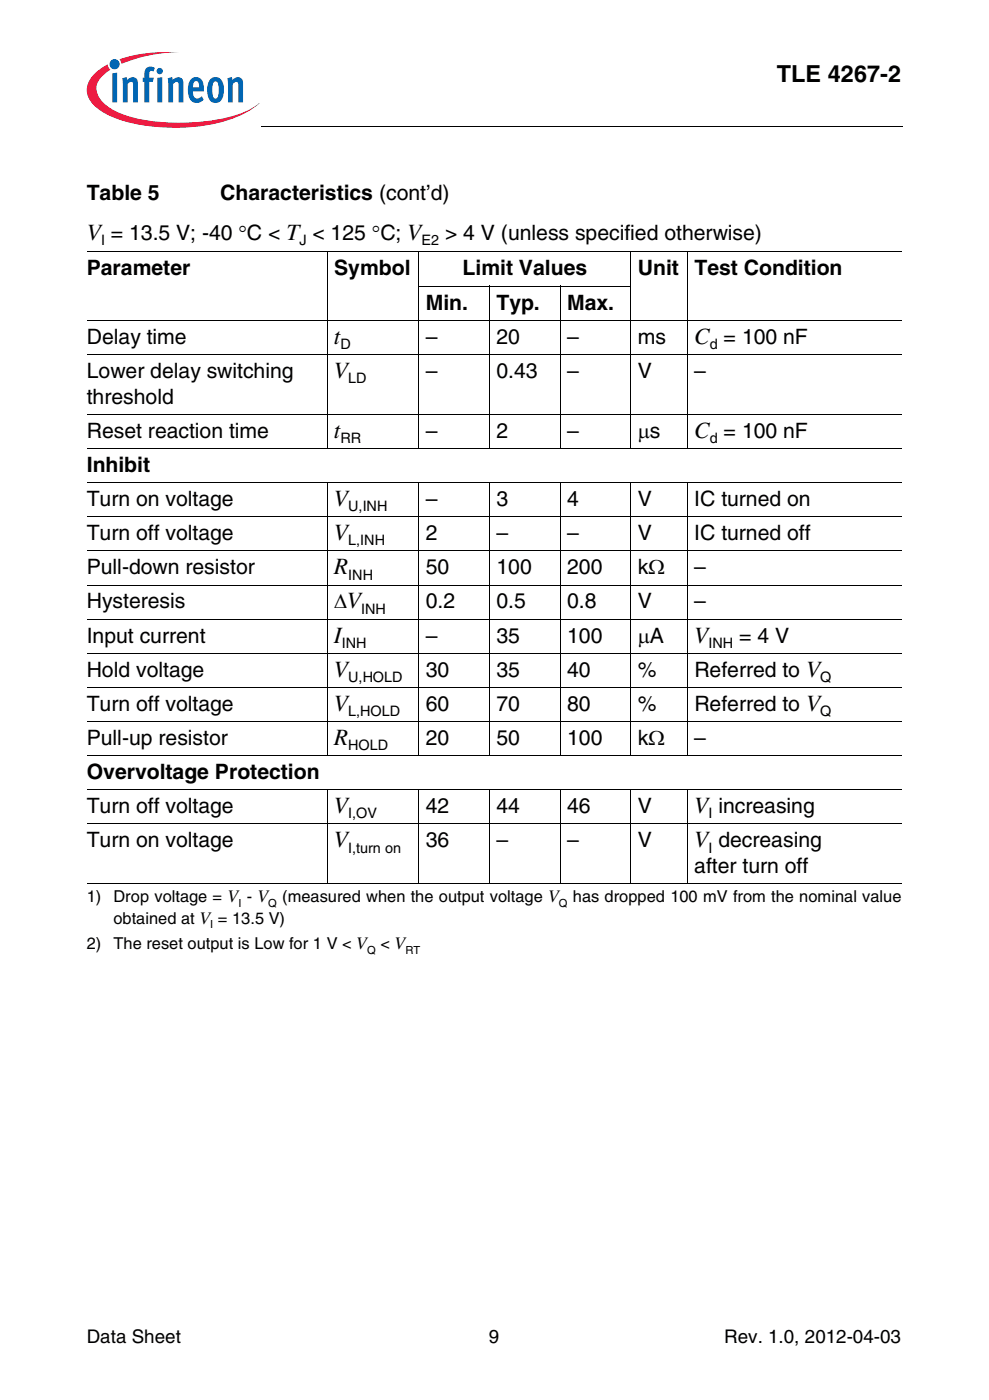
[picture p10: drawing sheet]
<svg xmlns="http://www.w3.org/2000/svg" width="148mm" height="210mm" viewBox="0 0 148 210" stroke-linecap="round" stroke-linejoin="round" font-family="sans-serif">
<defs><g id="words">
<g font-size="3.5">
<text x="116.4" y="12.2">TLE 4267-2</text>
<text x="13" y="36">V = 13.5 V; -40 °C &lt; T &lt; 125 °C; V</text>
<text x="50" y="51.5">t</text>
<text x="104" y="51.5">C = 100 nF</text>
<text x="50" y="56.7">V</text>
<text x="50" y="65.6">t</text>
<text x="104" y="65.6">C = 100 nF</text>
<text x="50" y="75.9">V</text>
<text x="50" y="81">V</text>
<text x="50" y="86.1">R</text>
<text x="50" y="96.3">I</text>
<text x="50" y="101.5">V</text>
<text x="104" y="96.3">V</text>
<text x="50" y="106.6">V</text>
<text x="50" y="111.7">R</text>
<text x="50" y="121.9">V</text>
<text x="104" y="121.9">V increasing</text>
<text x="50" y="127">V</text>
<text x="104" y="127">V decreasing</text>
</g>
<g font-size="3.2">
<text x="13" y="30">Table 5</text>
<text x="33" y="30">Characteristics (cont’d)</text>
<text x="13" y="41.3">Parameter</text>
<text x="50.1" y="41.3">Symbol</text>
<text x="66.7" y="36">&gt; 4 V (unless specified otherwise)</text>
<text x="69.3" y="41.3">Limit Values</text>
<text x="95.6" y="41.3">Unit</text>
<text x="104" y="41.3">Test Condition</text>
<text x="63.8" y="46.4">Min.</text>
<text x="74.4" y="46.4">Typ.</text>
<text x="85" y="46.4">Max.</text>
<text x="13" y="51.5">Delay time</text>
<text x="63.8" y="51.5">–</text>
<text x="74.4" y="51.5">20</text>
<text x="85" y="51.5">–</text>
<text x="95.5" y="51.5">ms</text>
<text x="13" y="56.7">Lower delay switching</text>
<text x="63.8" y="56.7">–</text>
<text x="74.4" y="56.7">0.43</text>
<text x="85" y="56.7">–</text>
<text x="95.5" y="56.7">V</text>
<text x="104" y="56.7">–</text>
<text x="13" y="60.5">threshold</text>
<text x="13" y="65.6">Reset reaction time</text>
<text x="63.8" y="65.6">–</text>
<text x="74.4" y="65.6">2</text>
<text x="85" y="65.6">–</text>
<text x="95.5" y="65.6">μs</text>
<text x="13" y="70.8">Inhibit</text>
<text x="13" y="75.9">Turn on voltage</text>
<text x="63.8" y="75.9">–</text>
<text x="74.4" y="75.9">3</text>
<text x="85" y="75.9">4</text>
<text x="95.5" y="75.9">V</text>
<text x="104" y="75.9">IC turned on</text>
<text x="13" y="81">Turn off voltage</text>
<text x="63.8" y="81">2</text>
<text x="74.4" y="81">–</text>
<text x="85" y="81">–</text>
<text x="95.5" y="81">V</text>
<text x="104" y="81">IC turned off</text>
<text x="13" y="86.1">Pull-down resistor</text>
<text x="63.8" y="86.1">50</text>
<text x="74.4" y="86.1">100</text>
<text x="85" y="86.1">200</text>
<text x="95.5" y="86.1">kΩ</text>
<text x="104" y="86.1">–</text>
<text x="13" y="91.2">Hysteresis</text>
<text x="50" y="91.2">ΔV</text>
<text x="63.8" y="91.2">0.2</text>
<text x="74.4" y="91.2">0.5</text>
<text x="85" y="91.2">0.8</text>
<text x="95.6" y="91.2">V</text>
<text x="104" y="91.2">–</text>
<text x="13" y="101.5">Hold voltage</text>
<text x="13" y="96.3">Input current</text>
<text x="63.8" y="96.3">–</text>
<text x="63.8" y="101.5">30</text>
<text x="74.4" y="96.3">35</text>
<text x="74.4" y="101.5">35</text>
<text x="85" y="96.3">100</text>
<text x="85" y="101.5">40</text>
<text x="95.5" y="96.3">μA</text>
<text x="95.6" y="101.5">%</text>
<text x="104" y="101.5">Referred to V</text>
<text x="110.7" y="96.3">= 4 V</text>
<text x="13" y="106.6">Turn off voltage</text>
<text x="63.8" y="106.6">60</text>
<text x="74.4" y="106.6">70</text>
<text x="85" y="106.6">80</text>
<text x="95.6" y="106.6">%</text>
<text x="104" y="106.6">Referred to V</text>
<text x="13" y="111.7">Pull-up resistor</text>
<text x="63.8" y="111.7">20</text>
<text x="74.4" y="111.7">50</text>
<text x="85" y="111.7">100</text>
<text x="95.5" y="111.7">kΩ</text>
<text x="104" y="111.7">–</text>
<text x="13" y="116.8">Overvoltage Protection</text>
<text x="13" y="121.9">Turn off voltage</text>
<text x="63.8" y="121.9">42</text>
<text x="74.4" y="121.9">44</text>
<text x="85" y="121.9">46</text>
<text x="95.5" y="121.9">V</text>
<text x="13" y="127">Turn on voltage</text>
<text x="63.8" y="127">36</text>
<text x="74.4" y="127">–</text>
<text x="85" y="127">–</text>
<text x="95.5" y="127">V</text>
<text x="104" y="130.9">after turn off</text>
</g>
<g font-size="2.8">
<text x="13" y="201.3">Data Sheet</text>
<text x="73.2" y="201.3">9</text>
<text x="108.5" y="201.3">Rev. 1.0, 2012-04-03</text>
</g>
<g font-size="2.5">
<text x="13" y="135.3">1)</text>
<text x="17" y="135.3">Drop voltage = V - V</text>
<text x="42.3" y="135.3">(measured when the output voltage V</text>
<text x="85.8" y="135.3">has dropped 100 mV from the nominal value</text>
<text x="13" y="142.4">2)</text>
<text x="17" y="142.4">The reset output is Low for 1 V &lt; V</text>
<text x="17" y="138.5">obtained at V = 13.5 V)</text>
<text x="57" y="142.4">&lt; V</text>
</g>
<g font-size="2.2">
<text x="15.1" y="36.8">I</text>
<text x="44.9" y="36.8">J</text>
<text x="63.2" y="36.8">E2</text>
<text x="51" y="52.3">D</text>
<text x="106.3" y="52.3">d</text>
<text x="52.2" y="57.4">LD</text>
<text x="51" y="66.4">RR</text>
<text x="106.3" y="66.4">d</text>
<text x="52.2" y="76.7">U,INH</text>
<text x="52.2" y="81.8">L,INH</text>
<text x="52.2" y="86.9">INH</text>
<text x="54.1" y="92">INH</text>
<text x="51.2" y="97.1">INH</text>
<text x="106.2" y="97.1">INH</text>
<text x="52.2" y="102.2">U,HOLD</text>
<text x="52.2" y="107.4">L,HOLD</text>
<text x="122.9" y="102.2">Q</text>
<text x="122.9" y="107.4">Q</text>
<text x="52.2" y="112.5">HOLD</text>
<text x="52.2" y="122.7">I,OV</text>
<text x="106.2" y="122.7">I</text>
<text x="52.2" y="127.8">I,turn on</text>
<text x="106.2" y="127.8">I</text>
</g>
<g font-size="1.7">
<text x="35.7" y="135.9">I</text>
<text x="40.2" y="135.9">Q</text>
<text x="83.7" y="135.9">Q</text>
<text x="31.5" y="139.1">I</text>
<text x="55" y="143">Q</text>
<text x="60.7" y="143">RT</text>
</g>
</g></defs>
<circle cx="17.2" cy="9.6" r=".76" fill="#0166b3"/>
<g fill="#ed1a40">
<path d="M17.9 8.9l2.4-.7a25.6 25.6 0 0 1 6.5-.4 22.2 22.2 0 0 0-8.2 1.6l-.4 .2z"/>
<path d="M14.3 11l1.8-1.4 .1 .4 .3 .5a4 4 0 0 0-2 2.5 3.3 3.3 0 0 0 1.7 3 15.2 15.2 0 0 0 7.1 2.2 29.4 29.4 0 0 0 13.3-1.4l1.6-.9 .6-.5a12.9 12.9 0 0 1-6.4 3.1 29.2 29.2 0 0 1-15-.7 7.9 7.9 0 0 1-4-2.9 3.1 3.1 0 0 1 .9-3.9z"/>
</g>
<g fill="#0166b3">
<path d="M16.8 11l.7-.1v4.5h-.7z"/>
<path d="M18.3 11.7l.7-.1 .1 .4a.85 .85 0 0 1 1-.4 .85 .85 0 0 1 .6 .9v2.9h-.7l-.1-2.9a.29 .29 0 0 0-.4-.2l-.4 .3v2.8h-.7z"/>
<path d="M22 10.2l.3-.2 .7 .1 .2 .1-.2 .5a.35 .35 0 0 0-.6 .1v.9h.6l-.1 .6h-.5v3.1h-.8v-3.1h-.2v-.6h.2v-.5a1.24 1.24 0 0 1 .4-1z"/>
<path d="M25.1 11.7l.7-.1 .1 .4a.85 .85 0 0 1 1-.4 .85 .85 0 0 1 .6 .9v2.9h-.7l-.1-2.9a.29 .29 0 0 0-.4-.2l-.4 .3v2.8h-.7z"/>
<path d="M34.1 11.7l.6-.1 .1 .4a.85 .85 0 0 1 1-.4 .85 .85 0 0 1 .6 .9v2.9h-.7v-2.9a.29 .29 0 0 0-.5-.2l-.3 .3v2.8h-.7z"/>
<path d="M23.5 10.7a.47 .47 0 0 1 .9 0 .47 .47 0 0 1-.9 0zM23.6 11.7l.7-.1v3.8h-.7z"/>
<path d="M28.7 11.8a1.09 1.09 0 0 1 1.1-.2 1.09 1.09 0 0 1 .7 1l.1 1.1h-1.7a.75 .75 0 0 0 .2 .8 .75 .75 0 0 0 .9 .1l.2-.2 .3 .5a1.3 1.3 0 0 1-1.5 .5 1.3 1.3 0 0 1-.8-1.3v-1.1a1.89 1.89 0 0 1 .5-1.2zM29.2 12.2l-.2 .2-.1 .7h.9v-.5a.42 .42 0 0 0-.6-.4z"/>
<path d="M31.5 11.8a1.12 1.12 0 0 1 1.9 .6 3 3 0 0 1-.4 2.7 1.13 1.13 0 0 1-1.1 .3 1.13 1.13 0 0 1-.8-1v-.5a2.83 2.83 0 0 1 .4-2.1zM32 12.3l-.1 .4-.1 1.1a.89 .89 0 0 0 .5 1 1.08 1.08 0 0 0 .5-1.3v-.3a.83 .83 0 0 0-.5-1z"/>
</g>
<path d="M13 20.4h32.8v3.4h-32.8z" fill="#fff"/>
<path d="M39.1 18.8v.2z" fill="#000"/>
<g fill="none" stroke="#000" stroke-width=".15">
<path d="M39.1 18.9h96.1M13 37.8h122.1M49 37.7v29.6M62.7 37.7v29.6M94.5 37.7v29.6M103 37.7v29.6M13 48h122.1M13 53.1h122.1M62.7 42.9h31.9M73.3 42.8v24.5M83.9 42.8v24.5M13 62.1h122.1"/>
<path d="M13 67.2h122.1M13 72.4h122.1M13 77.5h122.1M49 72.3v41M62.7 72.3v41M73.3 72.3v41M83.9 72.3v41M94.5 72.3v41M103 72.3v41M13 82.6h122.1M13 87.7h122.1M13 92.8h122.1"/>
<path d="M13 97.9h122.1M13 103.1h122.1M13 108.2h122.1M13 113.3h122.1M13 118.4h122.1M49 118.3v14.3M62.7 118.3v14.3M73.3 118.3v14.3M83.9 118.3v14.3M94.5 118.3v14.3M103 118.3v14.3M13 123.5h122.1"/>
<path d="M13 132.5h122.1"/>
</g>
<use href="#words"/>
</svg>
